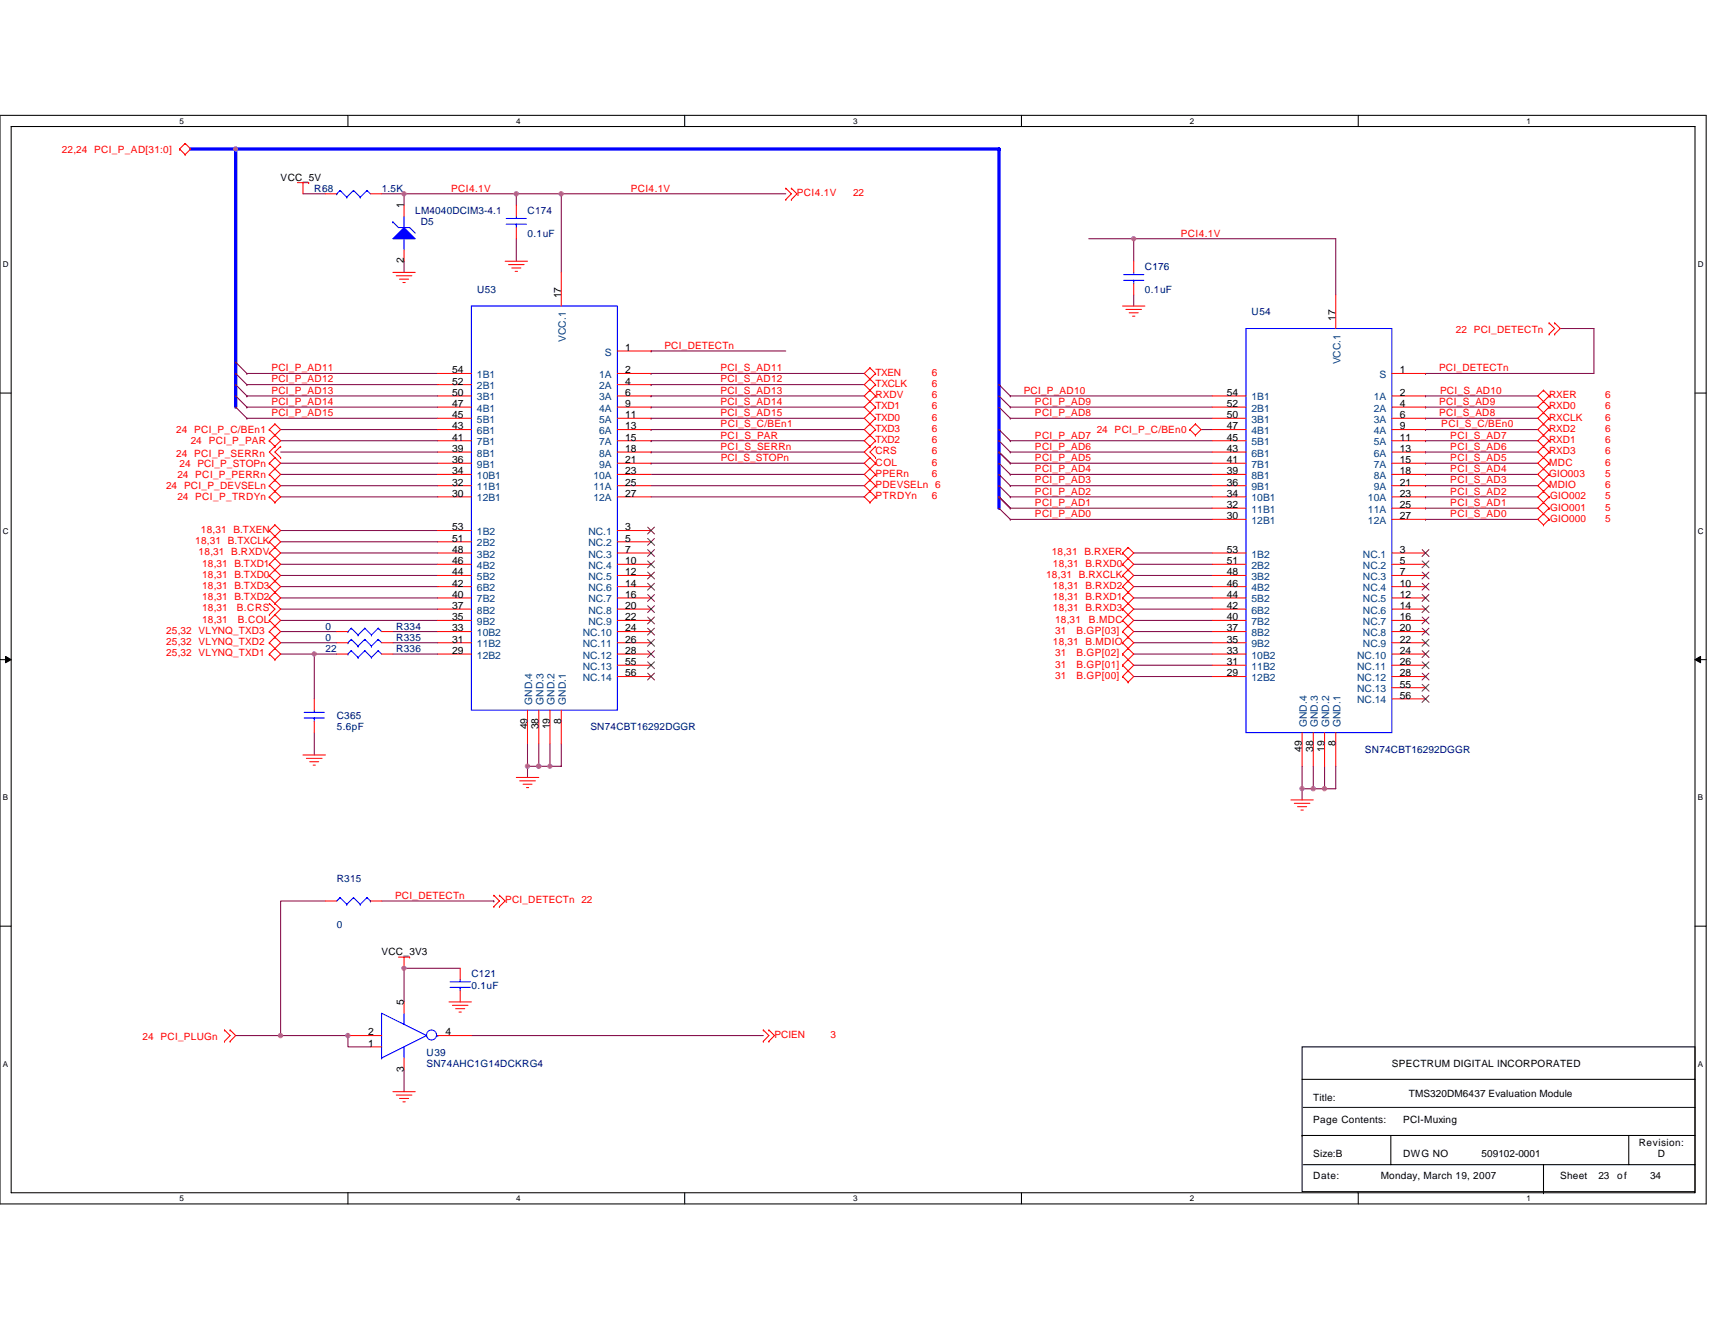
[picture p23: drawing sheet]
<svg xmlns="http://www.w3.org/2000/svg" width="279mm" height="216mm" viewBox="0 0 279 216" stroke-linecap="round" stroke-linejoin="round" font-family="sans-serif">
<defs><g id="words">
<g font-size="1.7">
<text x="65.8" y="34" transform="rotate(-90 65.8 34)">1</text>
<text x="65.8" y="42.9" transform="rotate(-90 65.8 42.9)">2</text>
<text x="91.4" y="48.6" transform="rotate(-90 91.4 48.6)">17</text>
<text x="217.6" y="52.3" transform="rotate(-90 217.6 52.3)">17</text>
<text x="101.9" y="57.2">1</text>
<text x="73.7" y="60.8">54</text>
<text x="73.7" y="62.7">52</text>
<text x="73.7" y="64.5">50</text>
<text x="101.9" y="60.8">2</text>
<text x="101.9" y="62.7">4</text>
<text x="101.9" y="64.5">6</text>
<text x="199.9" y="64.5">54</text>
<text x="228" y="64.5">2</text>
<text x="228" y="60.8">1</text>
<text x="73.7" y="66.3">47</text>
<text x="73.7" y="68.1">45</text>
<text x="73.7" y="70">43</text>
<text x="73.7" y="71.8">41</text>
<text x="101.9" y="66.3">9</text>
<text x="101.9" y="68.1">11</text>
<text x="101.9" y="70">13</text>
<text x="101.9" y="71.8">15</text>
<text x="199.9" y="66.3">52</text>
<text x="199.9" y="68.1">50</text>
<text x="199.9" y="70">47</text>
<text x="199.9" y="71.8">45</text>
<text x="228" y="66.3">4</text>
<text x="228" y="68.1">6</text>
<text x="228" y="70">9</text>
<text x="228" y="71.8">11</text>
<text x="73.7" y="75.5">36</text>
<text x="73.7" y="73.6">39</text>
<text x="73.7" y="77.3">34</text>
<text x="101.9" y="73.6">18</text>
<text x="101.9" y="75.5">21</text>
<text x="101.9" y="77.3">23</text>
<text x="199.9" y="73.6">43</text>
<text x="199.9" y="75.5">41</text>
<text x="199.9" y="77.3">39</text>
<text x="228" y="73.6">13</text>
<text x="228" y="75.5">15</text>
<text x="228" y="77.3">18</text>
<text x="73.7" y="79.1">32</text>
<text x="73.7" y="80.9">30</text>
<text x="101.9" y="79.1">25</text>
<text x="101.9" y="80.9">27</text>
<text x="199.9" y="79.1">36</text>
<text x="199.9" y="80.9">34</text>
<text x="199.9" y="82.8">32</text>
<text x="228" y="79.1">21</text>
<text x="228" y="82.8">25</text>
<text x="228" y="80.9">23</text>
<text x="73.7" y="86.4">53</text>
<text x="73.7" y="88.3">51</text>
<text x="101.9" y="86.4">3</text>
<text x="101.9" y="88.3">5</text>
<text x="199.9" y="84.6">30</text>
<text x="228" y="84.6">27</text>
<text x="73.7" y="90.1">48</text>
<text x="73.7" y="91.9">46</text>
<text x="73.7" y="93.7">44</text>
<text x="73.7" y="95.6">42</text>
<text x="101.9" y="90.1">7</text>
<text x="101.9" y="91.9">10</text>
<text x="101.9" y="93.7">12</text>
<text x="101.9" y="95.6">14</text>
<text x="199.9" y="90.1">53</text>
<text x="199.9" y="91.9">51</text>
<text x="199.9" y="93.7">48</text>
<text x="199.9" y="95.6">46</text>
<text x="228" y="90.1">3</text>
<text x="228" y="91.9">5</text>
<text x="228" y="93.7">7</text>
<text x="228" y="95.6">10</text>
<text x="73.7" y="97.4">40</text>
<text x="73.7" y="99.2">37</text>
<text x="73.7" y="101.1">35</text>
<text x="101.9" y="97.4">16</text>
<text x="101.9" y="99.2">20</text>
<text x="101.9" y="101.1">22</text>
<text x="199.9" y="97.4">44</text>
<text x="199.9" y="99.2">42</text>
<text x="199.9" y="101.1">40</text>
<text x="228" y="97.4">12</text>
<text x="228" y="99.2">14</text>
<text x="228" y="101.1">16</text>
<text x="73.7" y="104.7">31</text>
<text x="73.7" y="106.6">29</text>
<text x="73.7" y="102.9">33</text>
<text x="101.9" y="102.9">24</text>
<text x="101.9" y="104.7">26</text>
<text x="101.9" y="106.6">28</text>
<text x="199.9" y="102.9">37</text>
<text x="199.9" y="104.7">35</text>
<text x="199.9" y="106.6">33</text>
<text x="228" y="102.9">20</text>
<text x="228" y="104.7">22</text>
<text x="228" y="106.6">24</text>
<text x="101.9" y="110.2">56</text>
<text x="101.9" y="108.4">55</text>
<text x="199.9" y="108.4">31</text>
<text x="199.9" y="110.2">29</text>
<text x="228" y="113.9">56</text>
<text x="228" y="112">55</text>
<text x="228" y="108.4">26</text>
<text x="228" y="110.2">28</text>
<text x="85.9" y="118.9" transform="rotate(-90 85.9 118.9)">49</text>
<text x="87.8" y="118.9" transform="rotate(-90 87.8 118.9)">38</text>
<text x="89.6" y="118.9" transform="rotate(-90 89.6 118.9)">19</text>
<text x="91.4" y="117.9" transform="rotate(-90 91.4 117.9)">8</text>
<text x="212.1" y="122.5" transform="rotate(-90 212.1 122.5)">49</text>
<text x="213.9" y="122.5" transform="rotate(-90 213.9 122.5)">38</text>
<text x="215.8" y="122.5" transform="rotate(-90 215.8 122.5)">19</text>
<text x="217.6" y="121.6" transform="rotate(-90 217.6 121.6)">8</text>
<text x="65.8" y="163.8" transform="rotate(-90 65.8 163.8)">5</text>
<text x="60" y="168.7">2</text>
<text x="60" y="170.6">1</text>
<text x="72.6" y="168.7">4</text>
<text x="65.8" y="174.6" transform="rotate(-90 65.8 174.6)">3</text>
</g>
<g font-size="1.7" fill="#004080">
<text x="92.2" y="55.7" transform="rotate(-90 92.2 55.7)">VCC.1</text>
<text x="98.6" y="57.9">S</text>
<text x="218.4" y="59.4" transform="rotate(-90 218.4 59.4)">VCC.1</text>
<text x="77.7" y="61.6">1B1</text>
<text x="77.7" y="63.4">2B1</text>
<text x="77.7" y="65.3">3B1</text>
<text x="97.6" y="61.6">1A</text>
<text x="97.6" y="63.4">2A</text>
<text x="97.6" y="65.3">3A</text>
<text x="203.9" y="65.3">1B1</text>
<text x="223.8" y="65.3">1A</text>
<text x="224.7" y="61.6">S</text>
<text x="77.7" y="67.1">4B1</text>
<text x="77.7" y="68.9">5B1</text>
<text x="77.7" y="70.7">6B1</text>
<text x="97.6" y="67.1">4A</text>
<text x="97.6" y="68.9">5A</text>
<text x="97.6" y="70.7">6A</text>
<text x="203.9" y="67.1">2B1</text>
<text x="203.9" y="68.9">3B1</text>
<text x="203.9" y="70.7">4B1</text>
<text x="223.8" y="67.1">2A</text>
<text x="223.8" y="68.9">3A</text>
<text x="223.8" y="70.7">4A</text>
<text x="77.7" y="76.2">9B1</text>
<text x="77.7" y="72.6">7B1</text>
<text x="77.7" y="74.4">8B1</text>
<text x="97.6" y="72.6">7A</text>
<text x="97.6" y="74.4">8A</text>
<text x="97.6" y="76.2">9A</text>
<text x="203.9" y="72.6">5B1</text>
<text x="203.9" y="74.4">6B1</text>
<text x="203.9" y="76.2">7B1</text>
<text x="223.8" y="72.6">5A</text>
<text x="223.8" y="74.4">6A</text>
<text x="223.8" y="76.2">7A</text>
<text x="77.7" y="78">10B1</text>
<text x="77.7" y="79.9">11B1</text>
<text x="77.7" y="81.7">12B1</text>
<text x="96.7" y="79.9">11A</text>
<text x="96.7" y="78">10A</text>
<text x="96.7" y="81.7">12A</text>
<text x="203.9" y="79.9">9B1</text>
<text x="203.9" y="78">8B1</text>
<text x="203.9" y="81.7">10B1</text>
<text x="203.9" y="83.5">11B1</text>
<text x="222.9" y="83.5">11A</text>
<text x="222.9" y="81.7">10A</text>
<text x="223.8" y="78">8A</text>
<text x="223.8" y="79.9">9A</text>
<text x="77.7" y="87.2">1B2</text>
<text x="77.7" y="89">2B2</text>
<text x="95.9" y="87.2">NC.1</text>
<text x="95.9" y="89">NC.2</text>
<text x="203.9" y="85.4">12B1</text>
<text x="222.9" y="85.4">12A</text>
<text x="77.7" y="90.8">3B2</text>
<text x="77.7" y="92.7">4B2</text>
<text x="77.7" y="94.5">5B2</text>
<text x="95.9" y="90.8">NC.3</text>
<text x="95.9" y="92.7">NC.4</text>
<text x="95.9" y="94.5">NC.5</text>
<text x="203.9" y="90.8">1B2</text>
<text x="203.9" y="92.7">2B2</text>
<text x="203.9" y="94.5">3B2</text>
<text x="222" y="90.8">NC.1</text>
<text x="222" y="92.7">NC.2</text>
<text x="222" y="94.5">NC.3</text>
<text x="77.7" y="96.3">6B2</text>
<text x="77.7" y="98.2">7B2</text>
<text x="77.7" y="100">8B2</text>
<text x="77.7" y="101.8">9B2</text>
<text x="95.9" y="96.3">NC.6</text>
<text x="95.9" y="98.2">NC.7</text>
<text x="95.9" y="100">NC.8</text>
<text x="95.9" y="101.8">NC.9</text>
<text x="203.9" y="96.3">4B2</text>
<text x="203.9" y="98.2">5B2</text>
<text x="203.9" y="100">6B2</text>
<text x="203.9" y="101.8">7B2</text>
<text x="222" y="96.3">NC.4</text>
<text x="222" y="98.2">NC.5</text>
<text x="222" y="100">NC.6</text>
<text x="222" y="101.8">NC.7</text>
<text x="77.7" y="105.5">11B2</text>
<text x="77.7" y="107.3">12B2</text>
<text x="77.7" y="103.7">10B2</text>
<text x="94.9" y="103.7">NC.10</text>
<text x="94.9" y="105.5">NC.11</text>
<text x="94.9" y="107.3">NC.12</text>
<text x="203.9" y="103.7">8B2</text>
<text x="203.9" y="105.5">9B2</text>
<text x="203.9" y="107.3">10B2</text>
<text x="221.1" y="107.3">NC.10</text>
<text x="222" y="103.7">NC.8</text>
<text x="222" y="105.5">NC.9</text>
<text x="94.9" y="111">NC.14</text>
<text x="94.9" y="109.1">NC.13</text>
<text x="203.9" y="109.1">11B2</text>
<text x="203.9" y="111">12B2</text>
<text x="221.1" y="112.8">NC.13</text>
<text x="221.1" y="109.1">NC.11</text>
<text x="221.1" y="111">NC.12</text>
<text x="86.7" y="114.8" transform="rotate(-90 86.7 114.8)">GND.4</text>
<text x="88.5" y="114.8" transform="rotate(-90 88.5 114.8)">GND.3</text>
<text x="90.4" y="114.8" transform="rotate(-90 90.4 114.8)">GND.2</text>
<text x="92.2" y="114.8" transform="rotate(-90 92.2 114.8)">GND.1</text>
<text x="212.9" y="118.5" transform="rotate(-90 212.9 118.5)">GND.4</text>
<text x="214.7" y="118.5" transform="rotate(-90 214.7 118.5)">GND.3</text>
<text x="216.6" y="118.5" transform="rotate(-90 216.6 118.5)">GND.2</text>
<text x="218.4" y="118.5" transform="rotate(-90 218.4 118.5)">GND.1</text>
<text x="221.1" y="114.6">NC.14</text>
</g>
<g font-size="1.6" fill="#f00">
<text x="10.1" y="24.8">22,24 PCI_P_AD[31:0]</text>
<text x="73.5" y="31.2">PCI4.1V</text>
<text x="102.8" y="31.2">PCI4.1V</text>
<text x="129.8" y="32">PCI4.1V</text>
<text x="139" y="32">22</text>
<text x="192.4" y="38.5">PCI4.1V</text>
<text x="108.2" y="56.8">PCI_DETECTn</text>
<text x="237.2" y="54.3">22 PCI_DETECTn</text>
<text x="44.2" y="66">PCI_P_AD14</text>
<text x="44.2" y="64.2">PCI_P_AD13</text>
<text x="44.2" y="60.5">PCI_P_AD11</text>
<text x="44.2" y="62.3">PCI_P_AD12</text>
<text x="117.4" y="64.2">PCI_S_AD13</text>
<text x="117.4" y="66">PCI_S_AD14</text>
<text x="117.4" y="62.3">PCI_S_AD12</text>
<text x="117.4" y="60.5">PCI_S_AD11</text>
<text x="142.6" y="61.2">TXEN</text>
<text x="142.6" y="64.9">RXDV</text>
<text x="142.6" y="63.1">TXCLK</text>
<text x="151.8" y="61.2">6</text>
<text x="151.8" y="64.9">6</text>
<text x="151.8" y="63.1">6</text>
<text x="166.8" y="64.2">PCI_P_AD10</text>
<text x="168.6" y="66">PCI_P_AD9</text>
<text x="234.4" y="60.5">PCI_DETECTn</text>
<text x="234.4" y="66">PCI_S_AD9</text>
<text x="234.6" y="64.2">PCI_S_AD10</text>
<text x="252.4" y="64.9">RXER</text>
<text x="261.5" y="64.9">6</text>
<text x="28.7" y="70.6">24 PCI_P_C/BEn1</text>
<text x="44.2" y="67.8">PCI_P_AD15</text>
<text x="117.4" y="71.5">PCI_S_PAR</text>
<text x="117.4" y="67.8">PCI_S_AD15</text>
<text x="117.4" y="69.6">PCI_S_C/BEn1</text>
<text x="142.6" y="68.6">TXD0</text>
<text x="142.6" y="66.7">TXD1</text>
<text x="142.6" y="70.4">TXD3</text>
<text x="151.8" y="68.6">6</text>
<text x="151.8" y="66.7">6</text>
<text x="151.8" y="70.4">6</text>
<text x="168.6" y="67.8">PCI_P_AD8</text>
<text x="168.6" y="71.5">PCI_P_AD7</text>
<text x="178.7" y="70.6">24 PCI_P_C/BEn0</text>
<text x="234.4" y="67.8">PCI_S_AD8</text>
<text x="234.8" y="69.6">PCI_S_C/BEn0</text>
<text x="236.3" y="71.5">PCI_S_AD7</text>
<text x="252.4" y="66.7">RXD0</text>
<text x="252.4" y="68.6">RXCLK</text>
<text x="252.4" y="70.4">RXD2</text>
<text x="261.5" y="66.7">6</text>
<text x="261.5" y="68.6">6</text>
<text x="261.5" y="70.4">6</text>
<text x="28.7" y="74.4">24 PCI_P_SERRn</text>
<text x="28.9" y="77.9">24 PCI_P_PERRn</text>
<text x="29.3" y="76.1">24 PCI_P_STOPn</text>
<text x="31.1" y="72.4">24 PCI_P_PAR</text>
<text x="117.4" y="73.3">PCI_S_SERRn</text>
<text x="117.4" y="75.1">PCI_S_STOPn</text>
<text x="142.6" y="75.9">COL</text>
<text x="142.6" y="74">CRS</text>
<text x="142.6" y="72.2">TXD2</text>
<text x="142.6" y="77.7">PPERn</text>
<text x="151.8" y="74">6</text>
<text x="151.8" y="77.7">6</text>
<text x="151.8" y="75.9">6</text>
<text x="151.8" y="72.2">6</text>
<text x="168.6" y="75.1">PCI_P_AD5</text>
<text x="168.6" y="73.3">PCI_P_AD6</text>
<text x="168.6" y="76.9">PCI_P_AD4</text>
<text x="236.3" y="75.1">PCI_S_AD5</text>
<text x="236.3" y="73.3">PCI_S_AD6</text>
<text x="236.3" y="76.9">PCI_S_AD4</text>
<text x="252.4" y="72.2">RXD1</text>
<text x="252.4" y="74">RXD3</text>
<text x="252.4" y="77.7">GIO003</text>
<text x="252.4" y="75.9">MDC</text>
<text x="261.5" y="72.2">6</text>
<text x="261.5" y="74">6</text>
<text x="261.5" y="75.9">6</text>
<text x="261.5" y="77.7">5</text>
<text x="27.1" y="79.7">24 PCI_P_DEVSELn</text>
<text x="28.9" y="81.5">24 PCI_P_TRDYn</text>
<text x="142.6" y="81.3">PTRDYn</text>
<text x="142.6" y="79.5">PDEVSELn 6</text>
<text x="151.8" y="81.3">6</text>
<text x="168.6" y="78.8">PCI_P_AD3</text>
<text x="168.6" y="82.4">PCI_P_AD1</text>
<text x="168.6" y="80.6">PCI_P_AD2</text>
<text x="236.3" y="78.8">PCI_S_AD3</text>
<text x="236.3" y="82.4">PCI_S_AD1</text>
<text x="236.3" y="80.6">PCI_S_AD2</text>
<text x="252.4" y="79.5">MDIO</text>
<text x="252.5" y="81.3">GIO002</text>
<text x="252.5" y="83.2">GIO001</text>
<text x="261.5" y="79.5">6</text>
<text x="261.5" y="81.3">5</text>
<text x="261.5" y="83.2">5</text>
<text x="31.8" y="88.7">18,31 B.TXCLK</text>
<text x="32.7" y="86.8">18,31 B.TXEN</text>
<text x="168.6" y="84.3">PCI_P_AD0</text>
<text x="236.3" y="84.3">PCI_S_AD0</text>
<text x="252.5" y="85">GIO000</text>
<text x="261.5" y="85">5</text>
<text x="32.4" y="90.5">18,31 B.RXDV</text>
<text x="32.9" y="94.1">18,31 B.TXD0</text>
<text x="32.9" y="92.3">18,31 B.TXD1</text>
<text x="32.9" y="96">18,31 B.TXD3</text>
<text x="170.4" y="94.1">18,31 B.RXCLK</text>
<text x="171.3" y="90.5">18,31 B.RXER</text>
<text x="171.5" y="96">18,31 B.RXD2</text>
<text x="171.5" y="92.3">18,31 B.RXD0</text>
<text x="32.9" y="99.6">18,31</text>
<text x="32.9" y="97.8">18,31 B.TXD2</text>
<text x="32.9" y="101.5">18,31</text>
<text x="38.6" y="99.6">B.CRS</text>
<text x="38.8" y="101.5">B.COL</text>
<text x="171.5" y="97.8">18,31 B.RXD1</text>
<text x="171.5" y="99.6">18,31 B.RXD3</text>
<text x="171.9" y="101.5">18,31</text>
<text x="177.4" y="101.5">B.MDC</text>
<text x="27.1" y="107">25,32 VLYNQ_TXD1</text>
<text x="27.1" y="105.1">25,32 VLYNQ_TXD2</text>
<text x="27.1" y="103.3">25,32 VLYNQ_TXD3</text>
<text x="171.5" y="105.1">18,31 B.MDIO</text>
<text x="171.9" y="107">31</text>
<text x="171.9" y="103.3">31</text>
<text x="175.4" y="107">B.GP[02]</text>
<text x="175.4" y="103.3">B.GP[03]</text>
<text x="171.9" y="108.8">31</text>
<text x="171.9" y="110.6">31</text>
<text x="175.4" y="108.8">B.GP[01]</text>
<text x="175.4" y="110.6">B.GP[00]</text>
<text x="64.4" y="146.5">PCI_DETECTn</text>
<text x="82.3" y="147.2">PCI_DETECTn 22</text>
<text x="23.2" y="169.5">24 PCI_PLUGn</text>
<text x="126.2" y="169.1">PCIEN</text>
<text x="135.3" y="169.1">3</text>
</g>
<g font-size="1.6">
<text x="45.7" y="29.4">VCC_5V</text>
<text x="62.2" y="155.6">VCC_3V3</text>
<text x="226.8" y="173.9">SPECTRUM DIGITAL INCORPORATED</text>
<text x="214" y="179.4">Title:</text>
<text x="229.5" y="178.8">TMS320DM6437 Evaluation Module</text>
<text x="214" y="183">Page Contents:</text>
<text x="228.6" y="183">PCI-Muxing</text>
<text x="214" y="188.5">Size:B</text>
<text x="228.6" y="188.5">DWG NO</text>
<text x="241.4" y="188.5">509102-0001</text>
<text x="267" y="186.7">Revision:</text>
<text x="270.1" y="188.5">D</text>
<text x="214" y="192.2">Date:</text>
<text x="224.9" y="192.2">Monday, March 19, 2007</text>
<text x="254.2" y="192.2">Sheet</text>
<text x="260.4" y="192.2">23</text>
<text x="263.5" y="192.2">of</text>
<text x="268.8" y="192.2">34</text>
</g>
<g font-size="1.6" fill="#000080">
<text x="51.2" y="31.2">R68</text>
<text x="62.2" y="31.2">1.5K</text>
<text x="67.6" y="34.9">LM4040DCIM3-4.1</text>
<text x="85.9" y="34.9">C174</text>
<text x="68.6" y="36.7">D5</text>
<text x="85.9" y="38.6">0.1uF</text>
<text x="77.7" y="47.7">U53</text>
<text x="186.5" y="44">C176</text>
<text x="186.5" y="47.7">0.1uF</text>
<text x="203.9" y="51.4">U54</text>
<text x="53" y="104.4">0</text>
<text x="53" y="102.6">0</text>
<text x="53" y="106.2">22</text>
<text x="64.6" y="104.4">R335</text>
<text x="64.6" y="102.6">R334</text>
<text x="64.6" y="106.2">R336</text>
<text x="54.9" y="117.2">C365</text>
<text x="54.9" y="119">5.6pF</text>
<text x="96.2" y="119">SN74CBT16292DGGR</text>
<text x="222.4" y="122.7">SN74CBT16292DGGR</text>
<text x="54.9" y="143.7">R315</text>
<text x="54.9" y="151.2">0</text>
<text x="76.8" y="159.3">C121</text>
<text x="76.8" y="161.1">0.1uF</text>
<text x="69.5" y="172.1">U39</text>
<text x="69.5" y="173.9">SN74AHC1G14DCKRG4</text>
</g>
<g font-size="1.3">
<text x="29.3" y="20.2">5</text>
<text x="84.1" y="20.2">4</text>
<text x="139" y="20.2">3</text>
<text x="193.8" y="20.2">2</text>
<text x="248.7" y="20.2">1</text>
<text x=".5" y="43.5">D</text>
<text x="276.6" y="43.5">D</text>
<text x=".5" y="87">C</text>
<text x="276.6" y="87">C</text>
<text x=".5" y="130.4">B</text>
<text x="276.6" y="130.4">B</text>
<text x=".5" y="173.8">A</text>
<text x="276.6" y="173.8">A</text>
<text x="29.3" y="195.7">5</text>
<text x="84.1" y="195.7">4</text>
<text x="139" y="195.7">3</text>
<text x="193.8" y="195.7">2</text>
<text x="248.7" y="195.7">1</text>
</g>
</g></defs>
<path d="M0 18.8h278v177.4h-278zM1.8 20.6h274.3v173.8h-274.3z" fill="none" stroke="#000" stroke-width=".17"/>
<g fill="#fff">
<path d="M29.3 19h.7v1.4h-.7z"/>
<path d="M29.3 194.5h.7v1.5h-.7z"/>
</g>
<path d="M56.7 18.8v1.8M56.7 194.4v1.8" fill="none" stroke="#000" stroke-width=".17"/>
<g fill="#fff">
<path d="M84.1 19h.7v1.4h-.7z"/>
<path d="M84.1 194.5h.7v1.5h-.7z"/>
</g>
<path d="M111.5 18.8v1.8M111.5 194.4v1.8" fill="none" stroke="#000" stroke-width=".17"/>
<g fill="#fff">
<path d="M139 19h.7v1.4h-.7z"/>
<path d="M139 194.5h.7v1.5h-.7z"/>
</g>
<path d="M166.4 18.8v1.8M166.4 194.4v1.8" fill="none" stroke="#000" stroke-width=".17"/>
<g fill="#fff">
<path d="M193.8 19h.8v1.4h-.8z"/>
<path d="M193.8 194.5h.8v1.5h-.8z"/>
</g>
<path d="M221.3 18.8v1.8M221.3 194.4v1.8" fill="none" stroke="#000" stroke-width=".17"/>
<g fill="#fff">
<path d="M248.7 19h.7v1.4h-.7z"/>
<path d="M248.7 194.5h.7v1.5h-.7z"/>
<path d="M.5 42.3h.9v1.5h-.9z"/>
<path d="M276.6 42.3h1v1.5h-1z"/>
<path d="M.5 85.8h.9v1.4h-.9z"/>
<path d="M276.6 85.8h1v1.4h-1z"/>
</g>
<path d="M0 64.1h1.8M276.1 64.1h1.9" fill="none" stroke="#000" stroke-width=".17"/>
<g fill="#fff">
<path d="M.5 129.2h.8v1.5h-.8z"/>
<path d="M276.6 129.2h.9v1.5h-.9z"/>
</g>
<path d="M0 107.5h1.8M276.1 107.5h1.9" fill="none" stroke="#000" stroke-width=".17"/>
<path d="M.9 107l.9 .5-.9 .5zM276.1 107.5l1-.5v1z" fill="#000" stroke="#000" stroke-width=".16"/>
<g fill="#fff">
<path d="M.5 172.6h.8v1.5h-.8z"/>
<path d="M276.6 172.6h.9v1.5h-.9z"/>
</g>
<path d="M0 150.9h1.8M276.1 150.9h1.9M212.1 170.6h64v23.6h-64zM212.1 175.9h64M212.1 185h.1M212.1 185h64M212.3 189.8h63.8M212.3 180.4h63.8M226.6 185v4.8M251.5 194.4h.1M251.5 189.8v4.6M265.3 185v4.8" fill="none" stroke="#000" stroke-width=".17"/>
<g fill="none" stroke="#800040" stroke-width=".17">
<path d="M49.4 31.6h3.6M62.2 31.6h3.6v1.8M65.8 31.6h.1M65.8 31.6h18.3M84.1 38.9v3.7M84.1 31.6v1.8M84.1 31.6h7.3M91.4 31.6v12.8M91.4 31.6h.1M91.4 31.6h36.6M177.4 38.9h7.3M184.7 38.9v3.7"/>
<path d="M184.7 38.9h32.9v9.1M184.7 38.9h.1M38.4 59h.1M38.4 59l1.8 1.9M65.8 42.6v1.8M106.1 57.2h.1M106.1 57.2h21.9M184.7 48v1.9M254.2 53.5h5.5v7.4h-27.5M38.4 66.3h.1M38.4 64.5h.1M38.4 62.7h.1"/>
<path d="M38.4 60.9h.1M38.4 66.3l1.8 1.9M38.4 64.5l1.8 1.8M38.4 62.7l1.8 1.8M38.4 60.9l1.8 1.8M40.2 66.3h.1M40.2 64.5h.1M40.2 68.2h.1M40.2 60.9h.1M40.2 62.7h.1M40.2 60.9h31.1M40.2 64.5h31.1"/>
<path d="M40.2 66.3h31.1M40.2 68.2h31.1M40.2 62.7h31.1M45.7 75.5h25.6M45.7 79.1h25.6M45.7 77.3h25.6M45.7 73.7h25.6M45.7 71.8h25.6M45.7 70h25.6M106.1 75.5h.1M106.1 71.8h.1M106.1 64.5h.1"/>
<path d="M106.1 66.3h.1M106.1 68.2h.1M106.1 77.3h34.7M106.1 70h.1M106.1 62.7h.1M106.1 60.9h.1M106.1 79.1h34.7M106.1 73.7h.1M106.1 60.9h34.7M106.1 75.5h34.7M106.1 71.8h34.7M106.1 64.5h34.7"/>
<path d="M106.1 66.3h34.7M106.1 68.2h34.7M106.1 70h34.7M106.1 62.7h34.7M106.1 73.7h34.7M162.8 70h.1M162.8 73.7h.1M162.8 79.1h.1M162.8 64.5h.1M162.8 75.5h.1M162.8 66.3h.1M162.8 62.7h.1"/>
<path d="M162.8 71.8h.1M162.8 77.3h.1M162.8 70l1.8 1.8M162.8 73.7l1.8 1.8M162.8 79.1l1.8 1.9M162.8 64.5l1.8 1.8M162.8 75.5l1.8 1.8M162.8 66.3l1.8 1.9M162.8 62.7l1.8 1.8M162.8 71.8l1.8 1.9M162.8 77.3l1.8 1.8M164.6 66.3h.1"/>
<path d="M164.6 64.5h.1M164.6 68.2h.1M164.6 75.5h.1M164.6 71.8h.1M164.6 73.7h.1M164.6 79.1h.1M164.6 77.3h.1M164.6 75.5h32.9M164.6 71.8h32.9M164.6 64.5h32.9M164.6 66.3h32.9M164.6 68.2h32.9"/>
<path d="M164.6 73.7h32.9M164.6 79.1h32.9M164.6 77.3h32.9M195.7 70h1.8M232.2 60.9h.1M232.2 64.5h.1M232.2 68.2h.1M232.2 71.8h.1M232.2 66.3h.1M232.2 75.5h.1M232.2 73.7h.1M232.2 79.1h.1"/>
<path d="M232.2 77.3h.1M232.2 70h.1M232.2 75.5h18.3M232.2 71.8h18.3M232.2 64.5h18.3M232.2 66.3h18.3M232.2 68.2h18.3M232.2 70h18.3M232.2 73.7h18.3M232.2 79.1h18.3M232.2 77.3h18.3M45.7 90.1h25.6"/>
<path d="M45.7 91.9h25.6M45.7 93.8h25.6M45.7 81h25.6M45.7 99.3h25.6M45.7 97.4h25.6M45.7 95.6h25.6M45.7 86.4h25.6M45.7 88.3h25.6M106.1 81h34.7M162.8 81h.1M162.8 82.8h.1M162.8 81l1.8 1.8"/>
<path d="M162.8 82.8l1.8 1.8M164.6 84.6h.1M164.6 82.8h.1M164.6 81h.1M164.6 84.6h32.9M164.6 82.8h32.9M164.6 81h32.9M184.7 95.6h12.8M184.7 99.3h12.8M184.7 97.4h12.8M184.7 93.8h12.8M184.7 91.9h12.8"/>
<path d="M184.7 90.1h12.8M232.2 84.6h.1M232.2 82.8h.1M232.2 81h.1M232.2 84.6h18.3M232.2 82.8h18.3M232.2 81h18.3M45.7 101.1h25.6M45.7 102.9h9.2M45.7 104.7h9.2M45.7 106.6h5.5M51.2 106.6h3.7"/>
<path d="M51.2 106.6v7.3M51.2 119.4v3.6M64 102.9h7.3M64 104.7h7.3M64 106.6h7.3M184.7 110.2h12.8M184.7 108.4h12.8M184.7 106.6h12.8M184.7 104.7h12.8M184.7 101.1h12.8M184.7 102.9h12.8M85.9 124.9v1.8"/>
<path d="M85.9 121.2v3.7M85.9 124.9h1.9M87.8 121.2v3.7M87.8 124.9h1.8M89.6 121.2v3.7M91.4 121.2v3.7h-1.8M212.1 128.5v1.8M212.1 124.9v3.6M212.1 128.5h1.9M214 124.9v3.6M214 128.5h1.8M215.8 124.9v3.6"/>
<path d="M215.8 128.5h.1M217.6 124.9v3.6h-1.8M53 146.8h-7.3v21.9M62.2 146.8h18.3M75 157.8h-9.2v5.5M80.5 146.8h.1M38.4 168.7h7.3M45.7 168.7h11v1.9h3.6M65.8 174.2v3.7M76.8 168.7h47.6"/>
</g>
<path d="M31.1 24.3h7.3M38.4 24.3h124.4M38.4 24.3h.1M38.4 24.3v42M162.8 24.3h.1M162.8 24.3v58.5" fill="none" stroke="#00f" stroke-width=".53"/>
<g fill="none" stroke="#f00" stroke-width=".17">
<path d="M29.3 24.3h.1M29.3 24.3l.9 .9M30.2 23.4h.1M30.2 25.2h.1M30.2 23.4l.9 .9-.9 .9M30.2 23.4l-.9 .9M48.5 29.8h1.8M49.4 29.8v1.8M50.3 29.8h.1M53 31.6h1.9M60.3 31.6h1.9M65.8 33.4v1.8"/>
<path d="M84.1 33.4v1.8M84.1 37.1v1.8M128 32.5h.1M128 30.7h.1M128 30.7l.9 .9-.9 .9M128.9 32.5h.1M128.9 30.7h.1M128.9 30.7l.9 .9-.9 .9M64 44.4h3.6M64.6 44.9h2.5M65.1 45.5h1.5M65.6 46h.4"/>
<path d="M65.8 40.7v1.9M82.3 42.6h3.6M82.8 43.1h2.6M83.4 43.7h1.5M83.9 44.2h.4M91.4 44.4v5.5M100.6 57.2h5.5M141.7 59.9h.1M141.7 59.9l-.9 1 .9 .9M141.7 59.9l.9 1M182.9 49.9h3.6M183.4 50.4h2.6"/>
<path d="M184 51h1.4M184.5 51.5h.4M184.7 42.6v1.8M184.7 46.2v1.8M217.6 48v5.5M252.4 52.6h.1M252.4 54.4h.1M252.4 52.6l.9 .9-.9 .9M253.3 52.6h.1M253.3 54.4h.1M253.3 52.6l.9 .9-.9 .9M43.9 77.3h.1"/>
<path d="M43.9 79.1h.1M43.9 75.5h.1M43.9 71.8h.1M43.9 70h.1M43.9 77.3l.9 .9M43.9 79.1l.9 1M43.9 75.5l.9 .9M43.9 71.8l.9 .9M43.9 70l.9 .9M44.8 76.4h.1M44.8 78.2h.1M44.8 74.6h.1"/>
<path d="M44.8 72.7h.1M44.8 70.9h.1M44.8 69.1h.1M44.8 76.4l.9 .9-1.8 1.8M44.8 76.4l-.9 .9M44.8 78.2l.9 .9-.9 1M44.8 74.6l.9 .9-.9 .9M44.8 74.6l-.9 .9M44.8 72.7l-.9 1 .9 .9M44.8 70.9l.9 .9-.9 .9M44.8 70.9l-.9 .9M44.8 69.1l.9 .9-.9 .9"/>
<path d="M44.8 69.1l-.9 .9M45.7 72.7h.1M45.7 74.6h.1M45.7 72.7l-.9 1 .9 .9M71.3 64.5h5.5M71.3 66.3h5.5M71.3 68.2h5.5M71.3 70h5.5M71.3 71.8h5.5M71.3 73.7h5.5M71.3 75.5h5.5M71.3 77.3h5.5"/>
<path d="M71.3 79.1h5.5M71.3 60.9h5.5M71.3 62.7h5.5M100.6 64.5h5.5M100.6 66.3h5.5M100.6 68.2h5.5M100.6 70h5.5M100.6 71.8h5.5M100.6 73.7h5.5M100.6 75.5h5.5M100.6 77.3h5.5M100.6 79.1h5.5"/>
<path d="M100.6 60.9h5.5M100.6 62.7h5.5M141.7 78.2h.1M141.7 76.4h.1M141.7 74.6h.1M141.7 72.7h.1M141.7 70.9h.1M141.7 69.1h.1M141.7 67.2h.1M141.7 65.4h.1M141.7 63.6h.1M141.7 61.8h.1"/>
<path d="M141.7 78.2l-.9 .9 .9 1M141.7 76.4l-.9 .9 1.8 1.8M141.7 74.6l-.9 .9 .9 .9M141.7 74.6l.9 .9M141.7 70.9l-.9 .9 .9 .9M141.7 70.9l.9 .9M141.7 67.2l-.9 1 1.8 1.8M141.7 67.2l.9 1M141.7 65.4l-.9 .9 .9 .9M141.7 65.4l.9 .9M141.7 63.6l.9 .9M141.7 76.4l.9 .9"/>
<path d="M141.7 69.1l-.9 .9 .9 .9M141.7 61.8l-.9 .9 .9 .9M141.7 61.8l.9 .9M142.6 79.1h.1M142.6 75.5h.1M142.6 72.7h.1M142.6 74.6h.1M142.6 71.8h.1M142.6 68.2h.1M142.6 66.3h.1M142.6 64.5h.1M142.6 77.3h.1"/>
<path d="M142.6 70h.1M142.6 62.7h.1M142.6 60.9h.1M142.6 79.1l-.9 1M142.6 75.5l-.9 .9M142.6 71.8l-1.8 1.9 .9 .9M142.6 72.7l-.9 1 .9 .9M142.6 68.2l-.9 .9M142.6 66.3l-.9 .9M142.6 62.7l-1.8 1.8 .9 .9M142.6 64.5l-.9 .9M142.6 77.3l-.9 .9"/>
<path d="M142.6 70l-.9 .9M142.6 60.9l-.9 .9M193.8 70h.1M193.8 70l1 .9M194.8 69.1h.1M194.8 70.9h.1M194.8 69.1l.9 .9-.9 .9M194.8 69.1l-1 .9M197.5 64.5h5.5M197.5 66.3h5.5M197.5 68.2h5.5M197.5 70h5.5"/>
<path d="M197.5 71.8h5.5M197.5 73.7h5.5M197.5 75.5h5.5M197.5 77.3h5.5M197.5 79.1h5.5M226.8 64.5h5.4M226.8 66.3h5.4M226.8 68.2h5.4M226.8 70h5.4M226.8 71.8h5.4M226.8 73.7h5.4M226.8 75.5h5.4"/>
<path d="M226.8 77.3h5.4M226.8 79.1h5.4M226.8 60.9h5.4M251.5 65.4h.1M251.5 63.6h.1M251.5 67.2h.1M251.5 69.1h.1M251.5 72.7h.1M251.5 70.9h.1M251.5 76.4h.1M251.5 74.6h.1M251.5 78.2h.1"/>
<path d="M251.5 63.6l-1 .9 1 .9M251.5 63.6l.9 .9M251.5 65.4l-1 .9 1 .9M251.5 65.4l.9 .9M251.5 67.2l-1 1 1.9 1.8M251.5 67.2l.9 1M251.5 70.9l-1 .9 1 .9M251.5 70.9l.9 .9M251.5 74.6l-1 .9 1 .9M251.5 74.6l.9 .9M251.5 72.7l.9 1M251.5 78.2l-1 .9 1 1"/>
<path d="M251.5 76.4l-1 .9 1.9 1.8M251.5 76.4l.9 .9M251.5 69.1l-1 .9 1 .9M252.4 64.5h.1M252.4 66.3h.1M252.4 68.2h.1M252.4 71.8h.1M252.4 75.5h.1M252.4 73.7h.1M252.4 79.1h.1M252.4 77.3h.1M252.4 70h.1"/>
<path d="M252.4 64.5l-.9 .9M252.4 66.3l-.9 .9M252.4 68.2l-.9 .9M252.4 71.8l-1.9 1.9 1 .9M252.4 75.5l-.9 .9M252.4 73.7l-.9 .9M252.4 79.1l-.9 1M252.4 77.3l-.9 .9M252.4 70l-.9 .9M43.9 81h.1M43.9 93.8h.1M43.9 91.9h.1"/>
<path d="M43.9 90.1h.1M43.9 98.3h.1M43.9 97.4h.1M43.9 95.6h.1M43.9 88.3h.1M43.9 86.4h.1M43.9 81l.9 .9M43.9 93.8l.9 .9M43.9 90.1l1.8 1.8-.9 1M43.9 91.9l.9 1M43.9 98.3l.9 1-.9 .9M43.9 97.4l.9 .9"/>
<path d="M43.9 95.6l.9 .9M43.9 88.3l.9 .9M43.9 86.4l.9 1M44.8 80.1h.1M44.8 81.9h.1M44.8 94.7h.1M44.8 92.9h.1M44.8 91h.1M44.8 89.2h.1M44.8 98.3h.1M44.8 96.5h.1M44.8 87.4h.1"/>
<path d="M44.8 85.5h.1M44.8 80.1l.9 .9-.9 .9M44.8 80.1l-.9 .9M44.8 92.9l.9 .9-.9 .9M44.8 92.9l-.9 .9M44.8 91l-.9 .9M44.8 89.2l.9 .9-.9 .9M44.8 89.2l-.9 .9M44.8 98.3l.9 1-.9 .9M44.8 96.5l.9 .9-.9 .9M44.8 94.7l.9 .9-1.8 1.8M44.8 94.7l-.9 .9"/>
<path d="M44.8 87.4l.9 .9-.9 .9M44.8 85.5l.9 .9-1.8 1.9M44.8 85.5l-.9 .9M71.3 90.1h5.5M71.3 81h5.5M71.3 91.9h5.5M71.3 93.8h5.5M71.3 95.6h5.5M71.3 97.4h5.5M71.3 99.3h5.5M71.3 86.4h5.5M71.3 88.3h5.5"/>
<path d="M100.6 90.1h5.5M100.6 81h5.5M100.6 91.9h5.5M100.6 93.8h5.5M100.6 95.6h5.5M100.6 97.4h5.5M100.6 99.3h5.5M100.6 86.4h5.5M100.6 88.3h5.5M141.7 80.1h.1M141.7 81.9h.1M141.7 80.1l-.9 .9 .9 .9"/>
<path d="M141.7 80.1l.9 .9M142.6 81h.1M142.6 81l-.9 .9M182.9 95.6h.1M182.9 97.4h.1M182.9 99.3h.1M182.9 91.9h.1M182.9 93.8h.1M182.9 90.1h.1M182.9 93.8l1.8 1.8-.9 .9M182.9 95.6l.9 .9M182.9 91.9l1.8 1.9-1.8 1.8"/>
<path d="M182.9 97.4l1.8 1.9-.9 .9M182.9 99.3l.9 .9M182.9 90.1l.9 .9M183.8 96.5h.1M183.8 94.7h.1M183.8 98.3h.1M183.8 92.9h.1M183.8 91h.1M183.8 89.2h.1M183.8 96.5l.9 .9-1.8 1.9M183.8 96.5l-.9 .9M183.8 91l.9 .9-1.8 1.9"/>
<path d="M183.8 91l-.9 .9M183.8 89.2l.9 .9-.9 .9M183.8 89.2l-.9 .9M197.5 82.8h5.5M197.5 90.1h5.5M197.5 81h5.5M197.5 84.6h5.5M197.5 91.9h5.5M197.5 93.8h5.5M197.5 95.6h5.5M197.5 97.4h5.5M197.5 99.3h5.5"/>
<path d="M226.8 82.8h5.4M226.8 90.1h5.4M226.8 81h5.4M226.8 84.6h5.4M226.8 91.9h5.4M226.8 93.8h5.4M226.8 95.6h5.4M226.8 97.4h5.4M226.8 99.3h5.4M251.5 80.1h.1M251.5 81.9h.1M251.5 83.7h.1"/>
<path d="M251.5 85.5h.1M251.5 80.1l-1 .9 1 .9M251.5 80.1l.9 .9M251.5 81.9l.9 .9M251.5 83.7l-1 .9 1 .9M251.5 83.7l.9 .9M252.4 81h.1M252.4 82.8h.1M252.4 84.6h.1M252.4 81l-1.9 1.8 1 .9M252.4 82.8l-.9 .9M252.4 84.6l-.9 .9"/>
<path d="M43.9 106.6h.1M43.9 104.7h.1M43.9 102.9h.1M43.9 101.1h.1M43.9 100.2h.1M43.9 106.6l.9 .9M43.9 104.7l.9 1M43.9 102.9l.9 .9M43.9 101.1l.9 .9M44.8 107.5h.1M44.8 105.7h.1M44.8 103.8h.1"/>
<path d="M44.8 102h.1M44.8 100.2h.1M44.8 105.7l.9 .9-.9 .9M44.8 103.8l.9 .9-1.8 1.9M44.8 103.8l-.9 .9M44.8 102l.9 .9-.9 .9M44.8 102l-.9 .9M44.8 100.2l.9 .9-.9 .9M44.8 100.2l-.9 .9M51.2 113.9v1.8M51.2 117.5v1.9M54.9 102.9h1.8"/>
<path d="M54.9 104.7h1.8M54.9 106.6h1.8M62.2 102.9h1.8M62.2 104.7h1.8M62.2 106.6h1.8M71.3 101.1h5.5M71.3 102.9h5.5M71.3 104.7h5.5M71.3 106.6h5.5M85.9 115.7v5.5M87.8 115.7v5.5M89.6 115.7v5.5"/>
<path d="M91.4 115.7v5.5M100.6 101.1h5.5M100.6 102.9h5.5M100.6 108.4h5.5M100.6 110.2h5.5M100.6 104.7h5.5M100.6 106.6h5.5M182.9 106.6h.1M182.9 108.4h.1M182.9 110.2h.1M182.9 104.7h.1M182.9 102.9h.1"/>
<path d="M182.9 101.1h.1M182.9 106.6l1.8 1.8-.9 .9M182.9 108.4l.9 .9M182.9 110.2l.9 .9M182.9 102.9l1.8 1.8-.9 1M182.9 104.7l.9 1M182.9 101.1l1.8 1.8-1.8 1.8M183.8 107.5h.1M183.8 105.7h.1M183.8 109.3h.1M183.8 111.1h.1M183.8 100.2h.1"/>
<path d="M183.8 103.8h.1M183.8 102h.1M183.8 105.7l.9 .9-1.8 1.8M183.8 105.7l-.9 .9M183.8 109.3l.9 .9-.9 .9M183.8 109.3l-.9 .9M183.8 100.2l.9 .9-1.8 1.8M183.8 100.2l-.9 .9M197.5 101.1h5.5M197.5 102.9h5.5M197.5 108.4h5.5M197.5 110.2h5.5"/>
<path d="M197.5 104.7h5.5M197.5 106.6h5.5M212.1 119.4v5.5M214 119.4v5.5M215.8 119.4v5.5M217.6 119.4v5.5M226.8 113.9h5.4M226.8 112.1h5.4M226.8 101.1h5.4M226.8 102.9h5.4M226.8 108.4h5.4M226.8 110.2h5.4"/>
<path d="M226.8 104.7h5.4M226.8 106.6h5.4M49.4 123h3.6M49.9 123.6h2.6M50.5 124.1h1.4M51 124.7h.4M84.1 126.7h3.7M84.7 127.2h2.5M85.2 127.8h1.5M85.8 128.3h.3M210.3 130.3h3.7M210.9 130.9h2.5"/>
<path d="M211.4 131.4h1.5M211.9 132h.4M53 146.8h1.9M60.3 146.8h1.9M64.9 156h1.8M65.8 156v1.8M66.7 156h.1M75 157.8v1.8M80.5 147.7h.1M80.5 145.9h.1M80.5 145.9l.9 .9-.9 .9M81.4 147.7h.1"/>
<path d="M81.4 145.9h.1M81.4 145.9l.9 .9-.9 .9M36.6 167.8h.1M36.6 169.7h.1M36.6 167.8l.9 .9-.9 1M37.5 167.8h.1M37.5 169.7h.1M37.5 167.8l.9 .9-.9 1M56.7 168.7h5.5M60.3 170.6h1.9M64 177.9h3.6M64.6 178.4h2.5"/>
<path d="M65.1 179h1.5M65.6 179.5h.4M65.8 163.3v1.8M65.8 172.4v1.8M71.3 168.7h5.5M73.2 163.3h3.6M73.7 163.8h2.5M74.2 164.4h1.5M74.8 164.9h.4M75 161.4v1.9M124.4 169.7h.1M124.4 167.8h.1"/>
<path d="M124.4 167.8l.9 .9-.9 1M125.3 169.7h.1M125.3 167.8h.1M125.3 167.8l.9 .9-.9 1"/>
</g>
<g fill="none" stroke="#00f" stroke-width=".17">
<path d="M54.9 31.6h.1M55.4 31h.1M55.4 31l1.1 1.1M55.4 31l-.5 .6M56.5 32.1h.1M57.6 31h.1M57.6 31l1.1 1.1M57.6 31l-1.1 1.1M58.7 32.1h.1M59.8 31h.1M59.8 31l.5 .6M59.8 31l-1.1 1.1"/>
<path d="M64 36.2l.9 .9h1.8l.9 .9M64 36.2h.1M65.8 38.9v1.8M65.8 35.2v1.9M82.5 36.5h3.3M82.5 35.6h3.3M84.1 35.2v.4M84.1 36.5h.1M84.1 36.5v.6M76.8 49.9h23.8v65.8h-23.8zM183 45.7h3.4M183 44.7h3.4"/>
<path d="M184.7 44.4v.3M184.7 45.7h.1M184.7 45.7v.5M203 53.5h23.8v65.9h-23.8zM49.6 117h3.3M49.6 116.1h3.3M51.2 115.7v.4M51.2 117h.1M51.2 117v.5M56.7 104.7h.1M56.7 102.9h.1M56.7 106.6h.1"/>
<path d="M57.2 104.2h.1M57.2 102.4h.1M57.2 106h.1M57.2 104.2l1.1 1.1M57.2 104.2l-.5 .5M57.2 102.4l1.1 1.1M57.2 102.4l-.5 .5M57.2 106l1.1 1.1M57.2 106l-.5 .6M58.3 105.3h.1M58.3 103.5h.1M58.3 107.1h.1"/>
<path d="M59.4 104.2h.1M59.4 102.4h.1M59.4 106h.1M59.4 104.2l1.1 1.1M59.4 104.2l-1.1 1.1M59.4 102.4l1.1 1.1M59.4 102.4l-1.1 1.1M59.4 106l1.1 1.1M59.4 106l-1.1 1.1M60.5 105.3h.1M60.5 103.5h.1M60.5 107.1h.1"/>
<path d="M61.6 104.2h.1M61.6 102.4h.1M61.6 106h.1M61.6 104.2l.6 .5M61.6 104.2l-1.1 1.1M61.6 102.4l.6 .5M61.6 102.4l-1.1 1.1M61.6 106l.6 .6M61.6 106l-1.1 1.1M55.4 146.3h.1M55.4 146.3l-.5 .5M55.4 146.3l1.1 1.1"/>
<path d="M56.5 147.4h.1M57.6 146.3h.1M57.6 146.3l-1.1 1.1M57.6 146.3l1.1 1.1M58.7 147.4h.1M59.8 146.3h.1M59.8 146.3l-1.1 1.1M59.8 146.3l.5 .5M60.3 146.8h.1M73.3 160h3.3M75 159.6v.4M62.2 172.4h.1"/>
<path d="M65.8 165.1v1.8M65.8 170.6v1.8M69.5 168.7l-7.3-3.6v7.3M69.5 168.7h.1M69.5 168.7l-7.3 3.7M71.1 168.7h.2M71.3 168.7h.1M73.3 160.9h3.3M75 160.9h.1M75 160.9v.5"/>
<circle cx="70.3" cy="168.6" r=".81"/>
</g>
<g fill="none" stroke="#804000" stroke-width=".16">
<path d="M105.5 85.9l1.1 1.1M105.5 87.7l1.1 1.2M105.5 89.6l1.1 1.1M105.5 91.4l1.1 1.1M105.5 93.2l1.1 1.1M105.5 95l1.1 1.2M105.5 96.9l1.1 1.1M105.5 98.7l1.1 1.1M106.6 85.9l-1.1 1.1M106.6 87.7l-1.1 1.2M106.6 89.6l-1.1 1.1M106.6 91.4l-1.1 1.1"/>
<path d="M106.6 93.2l-1.1 1.1M106.6 95l-1.1 1.2M106.6 96.9l-1.1 1.1M106.6 98.7l-1.1 1.1M231.7 89.6l1.1 1.1M231.7 91.4l1.1 1.1M231.7 93.2l1.1 1.1M231.7 95l1.1 1.2M231.7 96.9l1.1 1.1M231.7 98.7l1.1 1.1M232.8 89.6l-1.1 1.1M232.8 91.4l-1.1 1.1"/>
<path d="M232.8 93.2l-1.1 1.1M232.8 95l-1.1 1.2M232.8 96.9l-1.1 1.1M232.8 98.7l-1.1 1.1M105.5 109.7l1.1 1.1M105.5 107.8l1.1 1.2M105.5 100.5l1.1 1.2M105.5 102.4l1.1 1.1M105.5 104.2l1.1 1.1M105.5 106l1.1 1.1M106.6 109.7l-1.1 1.1M106.6 107.8l-1.1 1.2"/>
<path d="M106.6 100.5l-1.1 1.2M106.6 102.4l-1.1 1.1M106.6 104.2l-1.1 1.1M106.6 106l-1.1 1.1M231.7 113.3l1.1 1.1M231.7 111.5l1.1 1.1M231.7 100.5l1.1 1.2M231.7 102.4l1.1 1.1M231.7 104.2l1.1 1.1M231.7 106l1.1 1.1M231.7 107.8l1.1 1.2M231.7 109.7l1.1 1.1"/>
<path d="M232.8 113.3l-1.1 1.1M232.8 111.5l-1.1 1.1M232.8 100.5l-1.1 1.2M232.8 102.4l-1.1 1.1M232.8 104.2l-1.1 1.1M232.8 106l-1.1 1.1M232.8 107.8l-1.1 1.2M232.8 109.7l-1.1 1.1"/>
</g>
<path d="M64 38.9l1.8-1.8 1.8 1.8z" fill-rule="evenodd" fill="#00f" stroke="#00f" stroke-width=".17"/>
<g fill="#f0f" stroke="#f0f" stroke-width=".17">
<circle cx="84.1" cy="31.6" r=".36"/>
<circle cx="85.9" cy="124.8" r=".36"/>
<circle cx="184.7" cy="38.9" r=".35"/>
<circle cx="91.4" cy="31.6" r=".36"/>
<circle cx="87.8" cy="124.8" r=".35"/>
<circle cx="214" cy="128.5" r=".36"/>
<circle cx="212.1" cy="128.5" r=".36"/>
<circle cx="89.6" cy="124.8" r=".35"/>
<circle cx="215.8" cy="128.5" r=".36"/>
<circle cx="38.4" cy="24.3" r=".35"/>
<circle cx="51.2" cy="106.6" r=".35"/>
<circle cx="56.7" cy="168.7" r=".36"/>
<circle cx="65.8" cy="157.8" r=".35"/>
<circle cx="65.8" cy="31.6" r=".36"/>
<circle cx="45.7" cy="168.7" r=".36"/>
</g>
<use href="#words"/>
</svg>
